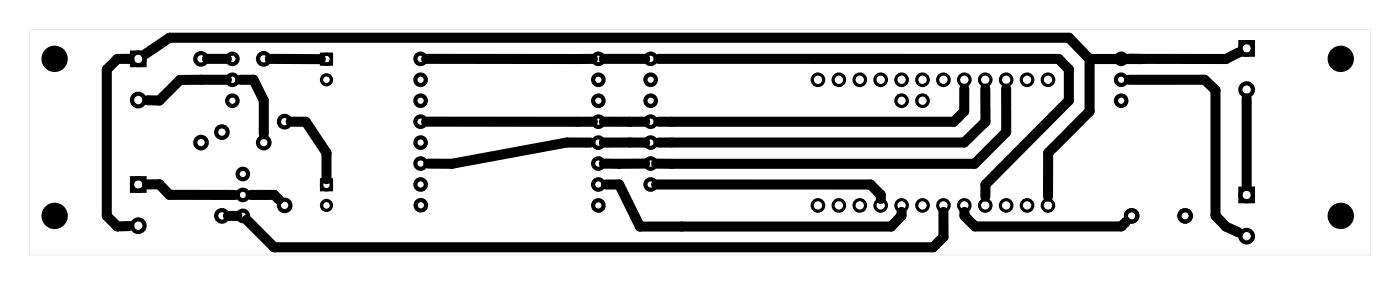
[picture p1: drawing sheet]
<svg xmlns="http://www.w3.org/2000/svg" width="170mm" height="35mm" viewBox="0 0 170 35" stroke-linecap="round" stroke-linejoin="round" font-family="sans-serif">
<path d="M3.6 3.6h162.8v27.3h-162.8zM3.6 3.6v27.3h162.8v-27.3z" fill="#000"/>
<g fill="none" stroke="#000" stroke-width=".51">
<path d="M16 6.4h1.6v1.5h-1.6zM150.7 5.1h1.5v1.5h-1.5zM16 21.6h1.6v1.5h-1.6zM150.7 22.9h1.5v1.5h-1.5z"/>
<circle cx="16.8" cy="7.1" r=".76"/>
<circle cx="16.8" cy="12.1" r=".76"/>
<circle cx="24.4" cy="7.1" r=".7"/>
<circle cx="24.4" cy="17.3" r=".7"/>
<circle cx="27" cy="16" r=".7"/>
<circle cx="28.2" cy="12.2" r=".64"/>
<circle cx="28.2" cy="9.7" r=".64"/>
<circle cx="28.2" cy="7.1" r=".64"/>
<circle cx="32" cy="7.1" r=".7"/>
<circle cx="32" cy="17.3" r=".7"/>
<circle cx="34.6" cy="14.8" r=".7"/>
<circle cx="51.1" cy="17.3" r=".64"/>
<circle cx="51.1" cy="14.8" r=".64"/>
<circle cx="51.1" cy="19.8" r=".64"/>
<circle cx="51.1" cy="9.7" r=".64"/>
<circle cx="51.1" cy="7.1" r=".64"/>
<circle cx="51.1" cy="12.2" r=".64"/>
<circle cx="72.7" cy="7.1" r=".64"/>
<circle cx="72.7" cy="19.8" r=".64"/>
<circle cx="72.7" cy="17.3" r=".64"/>
<circle cx="72.7" cy="14.8" r=".64"/>
<circle cx="72.7" cy="9.7" r=".64"/>
<circle cx="72.7" cy="12.2" r=".64"/>
<circle cx="79" cy="17.3" r=".64"/>
<circle cx="79" cy="19.8" r=".64"/>
<circle cx="79" cy="14.8" r=".64"/>
<circle cx="79" cy="7.1" r=".64"/>
<circle cx="79" cy="9.7" r=".64"/>
<circle cx="79" cy="12.2" r=".64"/>
<circle cx="136.2" cy="7.1" r=".64"/>
<circle cx="136.2" cy="12.2" r=".64"/>
<circle cx="136.2" cy="9.7" r=".64"/>
<circle cx="151.4" cy="5.9" r=".76"/>
<circle cx="151.4" cy="10.9" r=".76"/>
<circle cx="16.8" cy="22.4" r=".76"/>
<circle cx="16.8" cy="27.4" r=".76"/>
<circle cx="27" cy="26.2" r=".7"/>
<circle cx="29.5" cy="26.2" r=".64"/>
<circle cx="29.5" cy="23.6" r=".64"/>
<circle cx="29.5" cy="21.1" r=".64"/>
<circle cx="34.6" cy="24.9" r=".7"/>
<circle cx="51.1" cy="22.4" r=".64"/>
<circle cx="51.1" cy="24.9" r=".64"/>
<circle cx="72.7" cy="24.9" r=".64"/>
<circle cx="72.7" cy="22.4" r=".64"/>
<circle cx="79" cy="22.4" r=".64"/>
<circle cx="151.4" cy="23.6" r=".76"/>
<circle cx="151.4" cy="28.6" r=".76"/>
</g>
<g fill="#000">
<circle cx="6.6" cy="7.1" r="1.6"/>
<circle cx="162.8" cy="7.1" r="1.6"/>
<circle cx="6.6" cy="26.2" r="1.6"/>
<circle cx="162.8" cy="26.2" r="1.6"/>
</g>
<g fill="none" stroke="#000" stroke-width=".38">
<circle cx="99.3" cy="9.7" r=".7"/>
<circle cx="101.9" cy="9.7" r=".7"/>
<circle cx="104.4" cy="9.7" r=".7"/>
<circle cx="107" cy="9.7" r=".7"/>
<circle cx="109.5" cy="9.7" r=".7"/>
<circle cx="112" cy="9.7" r=".7"/>
<circle cx="114.6" cy="9.7" r=".7"/>
<circle cx="117.1" cy="9.7" r=".7"/>
<circle cx="119.7" cy="9.7" r=".7"/>
<circle cx="122.2" cy="9.7" r=".7"/>
<circle cx="124.7" cy="9.7" r=".7"/>
<circle cx="127.3" cy="9.7" r=".7"/>
<circle cx="99.3" cy="24.9" r=".7"/>
<circle cx="101.9" cy="24.9" r=".7"/>
<circle cx="104.4" cy="24.9" r=".7"/>
<circle cx="107" cy="24.9" r=".7"/>
<circle cx="109.5" cy="24.9" r=".7"/>
<circle cx="112" cy="24.9" r=".7"/>
<circle cx="114.6" cy="24.9" r=".7"/>
<circle cx="117.1" cy="24.9" r=".7"/>
<circle cx="119.7" cy="24.9" r=".7"/>
<circle cx="122.2" cy="24.9" r=".7"/>
<circle cx="124.7" cy="24.9" r=".7"/>
<circle cx="127.3" cy="24.9" r=".7"/>
</g>
<g fill="none" stroke="#000" stroke-width=".39">
<circle cx="109.5" cy="12.2" r=".69"/>
<circle cx="112" cy="12.2" r=".69"/>
</g>
<g fill="none" stroke="#000" stroke-width=".49">
<circle cx="137.4" cy="26.2" r=".69"/>
<circle cx="143.9" cy="26.2" r=".69"/>
</g>
<g fill="none" stroke="#000" stroke-width=".4">
<path d="M39.1 6.6h1.2v1.2h-1.2zM39.1 21.8h1.2v1.2h-1.2z"/>
<circle cx="39.7" cy="9.7" r=".6"/>
<circle cx="39.7" cy="7.2" r=".6"/>
<circle cx="39.7" cy="24.9" r=".6"/>
<circle cx="39.7" cy="22.4" r=".6"/>
</g>
<g fill="none" stroke="#000" stroke-width="1.2">
<path d="M15.7 7.1h-1.5l-1.2 1.3v17.8l1.2 1.3 1.5-.1M17.7 6.5l2.9-1.9h109.2l2.5 2.6M25.1 7.1h2.5M27.6 9.7h-5.7l-2.5 2.5h-1.5M29.2 9.7h1.6l1.2 2.5v4.1M32.8 7.1l6.2 .1M35.3 14.8h1.8l2.6 3.7v3.2M51.7 7.1h20.3M51.7 14.8h20.3M71.7 17.3h-2.8l-14 2.6-2.9-.1M73.3 7.1h5.1M78.4 14.8h-5.1"/>
<path d="M78.4 17.3h-5.1M78.4 19.8h-5.1M80 7.1h48.6l1.2 1.3v3.8l-10.1 10.2v1.4M117.1 10.8v2.7l-1.2 1.3h-35.9M119.7 10.8v4l-2.6 2.5h-37.1M122.2 10.8v5.2l-3.8 3.9-38.7-.1M132.3 7.2v6.3l-5 5v5.3M137.1 9.7h9.2l1.3 1.2v15.3l1.3 1.3 1.5 .7M150.5 6.4l-1.6 .8h-16.6M151.4 11.9v10.7M17.9 22.4h1.5l1.2 1.2h7.9M27.7 26.2h1.1"/>
<path d="M30.4 23.6h2.9l.6 .6M73.6 22.4h1.6l2.5 5.1h30.5l1.3-1.3v-.5M79.7 22.4h26l1.3 1.2v.5M114.6 25.7v3l-1.3 1.3h-80l-3.3-3.3M117.1 25.7v.5l1.3 1.3h17.8l.5-.6"/>
</g>
</svg>
